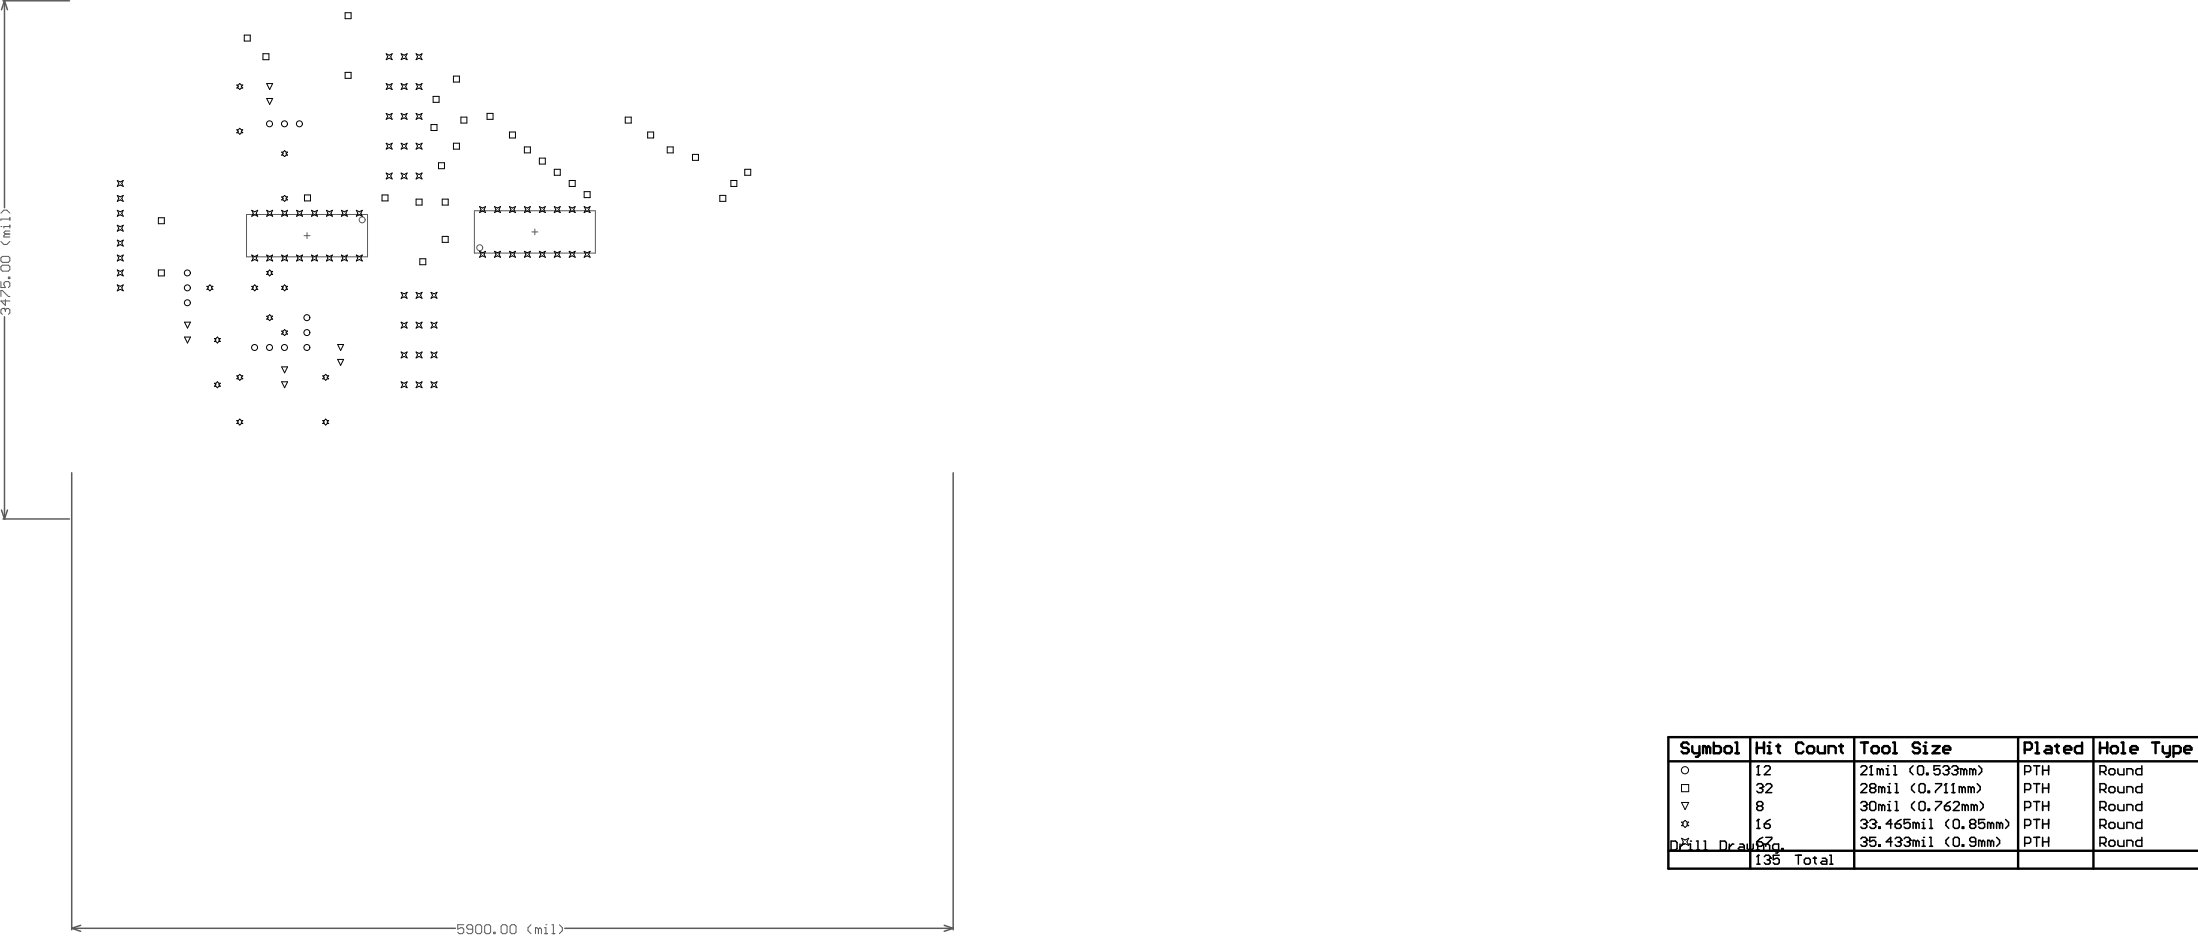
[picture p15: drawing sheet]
<svg xmlns="http://www.w3.org/2000/svg" width="310mm" height="132mm" viewBox="0 0 310 132" stroke-linecap="round" stroke-linejoin="round" font-family="sans-serif">
<g fill="none" stroke="#5a5a5a" stroke-width=".14">
<path d="M.1 32h.1M.1 36.4l.2-.2h.9l.2 .2v.4l-.2 .2h-.9l-.2-.2zM.1 37.6l.2-.2h.9l.2 .2v.4l-.2 .2h-.9l-.2-.2zM.1 39.7v.9h.7l-.3-.5v-.2l.3-.2h.4l.2 .2v.4l-.2 .3M.1 34.1l.4 .4h.5l.4-.4M.1 30.1l.4-.5h.5l.4 .5M.8 33l-.3 .2v.2h.9M.8 33h.6M1.2 39.1h.2v.2h-.2zM1.4 30.9h-1.3v.2M1.4 30.7v.4M1.4 31.7v.5"/>
<path d="M1.4 32h-.9v.2M1.4 32.6h-.6l-.3 .2 .3 .2M34.8 30.2h17.1v6h-17.1zM42.9 33.2h.8M43.3 32.8v.9M66.9 29.7h17.1v6h-17.1zM75 32.7h.9M75.5 32.3v.8M.1 41.8v-.8h.2l.9 .8h.2M.5 43.5h.1M.5 43.5h-.2l-.2 .2v.4l.2 .2M.5 43.5l.3 .2"/>
<path d="M.8 43.7l.2-.2h.2l.2 .2v.4l-.2 .2M.8 42.2v.9l-.7-.7h1.3M.8 43.7v.2M65.4 130.4h-.8v.7l.6-.3 .2 .3v.4l-.2 .2h-.4l-.2-.2M66.7 131.1h-.6l-.3-.3v-.2l.3-.2h.4l.2 .2v.9l-.2 .2h-.4l-.3-.2M67.1 130.6l.2-.2h.4l.3 .2v.9l-.3 .2h-.4l-.2-.2zM68.4 130.6l.2-.2h.4l.2 .2v.9l-.2 .2h-.4l-.2-.2zM69.6 131.5h.3v.2h-.3zM70.7 130.6l.2-.2h.4l.2 .2v.9l-.2 .2h-.4l-.2-.2zM72 130.6l.2-.2h.4l.2 .2v.9l-.2 .2h-.4l-.2-.2zM74.9 130.4l-.4 .4v.5l.4 .4M76 131.1l-.2-.3h-.3v.9"/>
<path d="M76 131.1v.6M76 131.1l.2-.3 .2 .3v.6M76.8 130.8h.2v.9M76.8 131.7h.4M77 130.4h.1M77.9 130.4h.2v1.3M77.9 131.7h.4M78.9 130.4l.4 .4v.5l-.4 .4"/>
<circle cx="51.1" cy="31" r=".42"/>
<circle cx="67.7" cy="34.9" r=".42"/>
</g>
<g fill="none" stroke="#5a5a5a" stroke-width=".21">
<path d="M.4 .1h9.4M.6 .1l.5 1.3M.6 .1l-.4 1.3M.6 .1v29.2M.6 44.7v28.5M.2 71.9l.4 1.3M.4 73.2h9.4M1.1 71.9l-.5 1.3M10.1 66.7v64.4M134.5 66.7v64.4M10.1 130.9l1.3 .4M10.1 130.9h54.1"/>
<path d="M11.4 130.5l-1.3 .4M79.7 130.9h54.8M133.2 130.5l1.3 .4M134.5 130.9l-1.3 .4"/>
</g>
<g fill="none" stroke="#000" stroke-width=".21">
<path d="M235.8 118.6h.6l.2 .2v.9l-.2 .2h-.6zM237 119v.9M237.6 119h-.2l-.4 .5M238.3 119.9h.4M238.3 119h.2v.9M238.5 118.6h.1M239.3 119.9h.5M239.3 118.6h.2v1.3M240.4 119.9h.4M240.4 118.6h.2v1.3M242.7 118.6h.6l.3 .2v.9l-.3 .2h-.6zM244 119v.9"/>
<path d="M244.6 119h-.2l-.4 .5M245.4 119h.5l.2 .3v.6h-.7l-.2-.2 .2-.2h.7M246.5 119v.7l.2 .2 .2-.2 .2 .2 .2-.2v-.7M247.8 119.9h.4M247.8 119h.2v.9M247.9 109.3h.4M247.9 110.7l.2-.2h.4l.2 .2v.2M247.9 118.7h.6l.2 .2v.2l-.2 .3h-.4l-.2-.3zM247.9 116.8h.4M248 118.6h.1M248.1 108h.1M248.1 115.6h.1"/>
<path d="M248.1 108v1.3M248.1 115.6v1.2M248.1 108l-.2 .2M248.1 113.7l-.2-.2v-.2l.2-.3h.4l.2 .3v.2l-.2 .2M248.1 113.7l-.2 .2v.2l.2 .2h.4l.2-.2v-.2l-.2-.2M248.1 113.7h.4M248.1 115.6l-.2 .2M248.3 111.2h.2M248.5 111.2l.2 .2v.2l-.2 .2h-.4l-.2-.2M248.7 110.9h.1M248.7 118.1l-.4 .2-.4 .4M248.7 110.9l-.2 .3"/>
<path d="M248.8 119.9v-.9h.7l.2 .3v.6M248.9 108.2l.2-.2h.4l.2 .2v.2l-.8 .9h.8M248.9 116.2h.6l.2 .2v.2l-.2 .2h-.4l-.2-.2zM249.1 110.7l.2-.2h.4l.3 .2v.2l-.9 .9h.9M249.1 118.1h.9v.2l-.9 .8v.3M249.7 115.6l-.4 .2-.4 .4M250.9 119.9h-.6l-.2-.2v-.4l.2-.3h.6v1.1l-.2 .2h-.2M251.3 119.7h.3v.2h-.3zM262.5 108.2l.2-.2h.5l.2 .2v.2l-.9 .9h.9M262.5 110.7l.2-.2h.5l.2 .2v.2l-.9 .9h.9M262.5 113.3l.2-.3h.5l.2 .3v.2M262.5 115.8l.2-.2h.5l.2 .2v.2"/>
<path d="M262.5 118.3l.2-.2h.5l.2 .2v.2M262.9 113.7h.3M262.9 116.2h.3M262.9 118.7h.3M263.2 113.7l.2 .2v.2l-.2 .2h-.5l-.2-.2M263.2 116.2l.2 .2v.2l-.2 .2h-.5l-.2-.2M263.2 118.7l.2 .2v.2l-.2 .3h-.5l-.2-.3M263.4 113.5h.1M263.4 116h.1M263.4 118.5h.1M263.4 113.5l-.2 .2M263.4 116l-.2 .2"/>
<path d="M263.4 118.5l-.2 .2M263.8 109.3h.4M263.8 113.3l.2-.3h.4l.2 .3v.8l-.2 .2h-.4l-.2-.2zM263.8 115.8l.2-.2h.4l.2 .2v.2M264 108h.1M264 108v1.3M264 108l-.2 .2M264 111.2l-.2-.3v-.2l.2-.2h.4l.2 .2v.2l-.2 .3M264 111.2h.4M264 111.2l-.2 .2v.2l.2 .2h.4l.2-.2v-.2l-.2-.2M264.2 116.2h.2M264.4 116.2l.2 .2v.2l-.2 .2h-.4l-.2-.2"/>
<path d="M264.6 116h.1M264.6 118.1h-.8v.6l.4-.2h.2l.2 .2v.4l-.2 .3h-.4l-.2-.3M264.6 116l-.2 .2M265 116.6h.3v.2h-.3zM265 119.1h.3v.3h-.3zM265.3 108.6l-.3-.2h-.2v.9M265.3 108.6v.7M265.3 108.6l.2-.2 .2 .2v.7M265.5 113.7l.2-.2 .2 .2v.6M265.5 111.2l-.2-.3h-.3v.9M265.5 113.7l-.2-.2h-.3v.8M265.5 111.2v.6"/>
<path d="M265.5 113.7v.6M265.5 111.2l.2-.3 .2 .3v.6M266.1 109.3h.4M266.1 108.4h.2v.9M266.3 108h.1M266.3 111.8h.4M266.3 110.9h.2v.9M266.3 113.5h.2v.8M266.3 114.3h.4M266.5 110.5h.1M266.5 113h.1M266.9 116.2h-.8l.6-.6v1.2"/>
<path d="M266.9 118.7h-.8l.6-.6v1.3M267.2 109.3h.4M267.2 108h.2v1.3M267.4 116.2h.6l.2 .2v.2l-.2 .2h-.4l-.2-.2zM267.4 118.3l.2-.2h.4l.2 .2v.2M267.4 110.5h.2v1.3M267.4 111.8h.4M267.4 113h.2v1.3M267.4 114.3h.4M267.8 118.7h.2M268 118.7l.2 .2v.2l-.2 .3h-.4l-.2-.3M268.2 118.5h.1"/>
<path d="M268.2 115.6l-.4 .2-.4 .4M268.2 118.5l-.2 .2M268.6 118.3l.2-.2h.5l.2 .2v.2M269.1 118.7h.2M269.3 118.7l.2 .2v.2l-.2 .3h-.5l-.2-.3M269.5 118.5h.1M269.5 115.6h-.9v.6l.5-.2h.2l.2 .2v.4l-.2 .2h-.5l-.2-.2M269.5 118.5l-.2 .2M269.9 108l-.4 .4v.4l.4 .5M270.1 110.5l-.4 .4v.5l.4 .4M270.1 113l-.4 .5v.4l.4 .4M270.3 116.2l.2-.2 .2 .2v.6"/>
<path d="M270.3 118.7l.2-.2 .2 .2v.7M270.3 116.2l-.2-.2h-.2v.8M270.3 118.7l-.2-.2h-.2v.9M270.3 116.2v.6M270.3 118.7v.7M270.5 108.2l.2-.2h.5l.2 .2v.9l-.2 .2h-.5l-.2-.2zM270.7 113.3l.3-.3h.4l.2 .3v.8l-.2 .2h-.4l-.3-.2zM270.7 110.7l.3-.2h.4l.2 .2v.9l-.2 .2h-.4l-.3-.2zM271.2 116h.2v.8M271.2 118.5h.2v.9M271.2 116.8h.4M271.2 119.4h.4"/>
<path d="M271.4 115.6h.1M271.4 118.1h.1M271.8 109.1h.2v.2h-.2zM272 111.6h.2v.2h-.2zM272 114.1h.2v.2h-.2zM272.2 116.8h.4M272.2 115.6h.2v1.2M272.2 118.1h.2v1.3M272.2 119.4h.4M273.1 110.5h.8v.2l-.8 .9v.2M273.1 113h.8v.3l-.8 .8v.2M273.7 108h-.9v.6l.7-.2 .2 .2v.5l-.2 .2h-.4l-.3-.2"/>
<path d="M274.1 108.2l.2-.2h.4l.2 .2v.2M274.3 111.8h.4M274.3 113.7h.6l.2 .2v.2l-.2 .2h-.4l-.2-.2zM274.5 110.5h.1M274.5 108.6h.2M274.5 110.5v1.3M274.5 110.5l-.2 .2M274.7 108.6l.2 .2v.3l-.2 .2h-.4l-.2-.2M274.9 108.4h.1M274.9 108.4l-.2 .2M274.9 115.6l-.4 .4v.4l.4 .4M274.9 118.1l-.4 .4v.4l.4 .5"/>
<path d="M275.1 113l-.4 .3-.4 .4M275.4 108.2l.2-.2h.4l.2 .2v.2M275.4 111.8h.4M275.6 110.5h.1M275.6 113.3l.2-.3h.4l.2 .3v.2l-.8 .8h.8M275.6 110.5v1.3M275.6 115.8l.2-.2h.4l.2 .2v.8l-.2 .2h-.4l-.2-.2zM275.6 118.3l.2-.2h.4l.2 .2v.8l-.2 .3h-.4l-.2-.3zM275.6 110.5l-.2 .2M275.8 108.6h.2M276 108.6l.2 .2v.3l-.2 .2h-.4l-.2-.2M276.2 108.4h.1"/>
<path d="M276.2 108.4l-.2 .2M276.8 116.6h.2v.2h-.2zM276.8 119.1h.2v.3h-.2zM276.8 111.2l-.2-.3h-.2v.9M276.8 111.2v.6M276.8 111.2l.2-.3 .3 .3v.6M277 108.6l-.2-.2h-.2v.9M277 108.6v.7M277 108.6l.3-.2 .2 .2v.7M277.3 113.7l-.3-.2h-.2v.8M277.3 113.7v.6M277.3 113.7l.2-.2 .2 .2v.6"/>
<path d="M278.1 111.2l.2-.3 .2 .3v.6M278.1 116.2l-.2-.2v-.2l.2-.2h.4l.2 .2v.2l-.2 .2M278.1 116.2l-.2 .2v.2l.2 .2h.4l.2-.2v-.2l-.2-.2M278.1 111.2l-.2-.3h-.2v.9M278.1 111.2v.6M278.1 116.2h.4M278.3 108.6l-.2-.2h-.2v.9M278.3 108.6v.7M278.3 108.6l.2-.2 .2 .2v.7M278.5 113.7l-.2-.2h-.2v.8M278.5 113.7v.6M278.5 113.7l.2-.2 .2 .2v.6"/>
<path d="M278.7 118.7h-.6l-.2-.2v-.2l.2-.2h.4l.2 .2v.8l-.2 .3h-.4l-.2-.3M278.9 110.5l.5 .4v.5l-.5 .4M279.2 108l.4 .4v.4l-.4 .5M279.4 113l.4 .5v.4l-.4 .4M279.6 118.7v.7M279.6 118.7l-.2-.2h-.2v.9M279.6 118.7l.2-.2 .2 .2v.7M280 115.6h-.8v.6l.4-.2h.2l.2 .2v.4l-.2 .2h-.4l-.2-.2M280.8 116.2l.2-.2 .3 .2v.6M280.8 116.2l-.2-.2h-.2v.8M280.8 118.7l.2-.2 .3 .2v.7M280.8 118.7l-.2-.2h-.2v.9"/>
<path d="M280.8 116.2v.6M280.8 118.7v.7M281.7 118.1l.4 .4v.4l-.4 .5M282.1 116.2l.2-.2 .2 .2v.6M282.1 116.2l-.2-.2h-.2v.8M282.1 116.2v.6M282.9 115.6l.5 .4v.4l-.5 .4M285.6 108.8h.7l.2-.2v-.4l-.2-.2h-.7v1.3M285.6 111.4h.7l.2-.2v-.5l-.2-.2h-.7v1.3M285.6 113.9h.7l.2-.2v-.4l-.2-.3h-.7v1.3M285.6 116.4h.7l.2-.2v-.4l-.2-.2h-.7v1.2M285.6 118.9h.7l.2-.2v-.4l-.2-.2h-.7v1.3"/>
<path d="M286.9 108h.9M286.9 110.5h.9M286.9 113h.9M286.9 115.6h.9M286.9 118.1h.9M287.3 108v1.3M287.3 110.5v1.3M287.3 113v1.3M287.3 115.6v1.2M287.3 118.1v1.3M288.2 108.6h.8M288.2 108v1.3"/>
<path d="M288.2 110.5v1.3M288.2 113v1.3M288.2 115.6v1.2M288.2 118.1v1.3M288.2 111.2h.8M288.2 113.7h.8M288.2 116.2h.8M288.2 118.7h.8M289 108v1.3M289 110.5v1.3M289 113v1.3M289 115.6v1.2"/>
<path d="M289 118.1v1.3M296.3 108.8h.6l.2-.2v-.4l-.2-.2h-.6v1.3M296.3 111.4h.6l.2-.2v-.5l-.2-.2h-.6v1.3M296.3 113.9h.6l.2-.2v-.4l-.2-.3h-.6v1.3M296.3 116.4h.6l.2-.2v-.4l-.2-.2h-.6v1.2M296.3 118.9h.6l.2-.2v-.4l-.2-.2h-.6v1.3M296.7 108.8l.4 .5M296.7 111.4l.4 .4M296.7 113.9l.4 .4M296.7 116.4l.4 .4M296.7 118.9l.4 .5M297.5 108.6l.2-.2h.5l.2 .2v.5l-.2 .2h-.5l-.2-.2z"/>
<path d="M297.5 111.2l.2-.3h.5l.2 .3v.4l-.2 .2h-.5l-.2-.2zM297.5 113.7l.2-.2h.5l.2 .2v.4l-.2 .2h-.5l-.2-.2zM297.5 116.2l.2-.2h.5l.2 .2v.4l-.2 .2h-.5l-.2-.2zM297.5 118.7l.2-.2h.5l.2 .2v.4l-.2 .3h-.5l-.2-.3zM298.8 108.4v.7l.2 .2h.6v-.9M298.8 110.9v.7l.2 .2h.6v-.9M298.8 113.5v.6l.2 .2h.6v-.8M298.8 116v.6l.2 .2h.6v-.8M298.8 118.5v.6l.2 .3h.6v-.9M300.1 109.3v-.9h.6l.2 .2v.7M300.1 111.8v-.9h.6l.2 .3v.6M300.1 114.3v-.8h.6l.2 .2v.6"/>
<path d="M300.1 116.8v-.8h.6l.2 .2v.6M300.1 119.4v-.9h.6l.2 .2v.7M302.2 108v1.3h-.7l-.2-.2v-.5l.2-.2h.7M302.2 110.5v1.3h-.7l-.2-.2v-.4l.2-.3h.7M302.2 113v1.3h-.7l-.2-.2v-.4l.2-.2h.7M302.2 115.6v1.2h-.7l-.2-.2v-.4l.2-.2h.7M302.2 118.1v1.3h-.7l-.2-.3v-.4l.2-.2h.7M247.9 121.9h.4M248.1 120.6h.1M248.1 120.6v1.3M248.1 120.6l-.2 .2M248.9 120.8l.2-.2h.4l.2 .2v.2"/>
<path d="M249.3 121.3h.2M249.5 121.3l.2 .2v.2l-.2 .2h-.4l-.2-.2M249.7 121h.1M249.7 121l-.2 .3M251 120.6h-.8v.7l.4-.3h.2l.2 .3v.4l-.2 .2h-.4l-.2-.2M253.3 120.6h.8M253.7 120.6v1.3M254.6 121.3l.2-.3h.4l.2 .3v.4l-.2 .2h-.4l-.2-.2zM255.8 121h.4M256 120.8v.9l.2 .2M257.1 121h.4l.2 .3v.6h-.6l-.2-.2 .2-.2h.6M258.1 121.9h.5"/>
<path d="M258.1 120.6h.2v1.3"/>
</g>
<g fill="none" stroke="#000" stroke-width=".14">
<path d="M33.4 18.3h.2l.2-.2 .2 .2h.3l-.3 .2 .3 .2h-.3l-.2 .2-.2-.2h-.2l.2-.2zM33.4 12h.2l.2-.2 .2 .2h.3l-.3 .2 .3 .2h-.3l-.2 .2-.2-.2h-.2l.2-.2zM34.5 4.9h.8v.9h-.8zM37.1 7.6h.8v.8h-.8zM37.6 13.9h.9l-.5 .8zM37.6 11.8h.9l-.5 .8zM48.7 1.8h.8v.8h-.8zM48.7 10.2h.8v.8h-.8zM54.5 16l.4 .2 .4-.2-.2 .4 .2 .4-.4-.2-.4 .2 .2-.4zM54.5 11.8l.4 .2 .4-.2-.2 .4 .2 .4-.4-.2-.4 .2 .2-.4zM54.5 7.6l.4 .2 .4-.2-.2 .4 .2 .4-.4-.2-.4 .2 .2-.4zM56.6 16l.4 .2 .4-.2-.2 .4 .2 .4-.4-.2-.4 .2 .2-.4z"/>
<path d="M56.6 7.6l.4 .2 .4-.2-.2 .4 .2 .4-.4-.2-.4 .2 .2-.4zM56.6 11.8l.4 .2 .4-.2-.2 .4 .2 .4-.4-.2-.4 .2 .2-.4zM58.7 16l.4 .2 .4-.2-.2 .4 .2 .4-.4-.2-.4 .2 .2-.4zM58.7 11.8l.4 .2 .4-.2-.2 .4 .2 .4-.4-.2-.4 .2 .2-.4zM58.7 7.6l.4 .2 .4-.2-.2 .4 .2 .4-.4-.2-.4 .2 .2-.4zM60.8 17.6h.9v.8h-.9zM61.1 13.6h.8v.8h-.8zM64 10.7h.8v.9h-.8zM65 16.5h.9v.9h-.9zM68.7 16h.9v.8h-.9zM71.9 18.6h.8v.9h-.8zM88.2 16.5h.9v.9h-.9z"/>
<path d="M91.4 18.6h.8v.9h-.8zM16.5 33.9l.5 .2 .4-.2-.2 .4 .2 .4-.4-.2-.5 .2 .3-.4zM16.5 25.5l.5 .2 .4-.2-.2 .4 .2 .4-.4-.2-.5 .2 .3-.4zM16.5 36l.5 .2 .4-.2-.2 .4 .2 .4-.4-.2-.5 .2 .3-.4zM16.5 38.1l.5 .2 .4-.2-.2 .4 .2 .4-.4-.2-.5 .2 .3-.4zM16.5 27.6l.5 .2 .4-.2-.2 .4 .2 .4-.4-.2-.5 .2 .3-.4zM16.5 29.7l.5 .2 .4-.2-.2 .4 .2 .4-.4-.2-.5 .2 .3-.4zM16.5 31.8l.5 .2 .4-.2-.2 .4 .2 .4-.4-.2-.5 .2 .3-.4zM22.3 30.7h.9v.9h-.9zM22.3 38.1h.9v.8h-.9zM35.5 29.7l.4 .2 .5-.2-.3 .4 .3 .4-.5-.2-.4 .2 .2-.4zM35.5 36l.4 .2 .5-.2-.3 .4 .3 .4-.5-.2-.4 .2 .2-.4z"/>
<path d="M37.6 38.3h.2l.2-.2 .3 .2h.2l-.2 .2 .2 .2h-.2l-.3 .2-.2-.2h-.2l.2-.2zM37.6 29.7l.4 .2 .5-.2-.2 .4 .2 .4-.5-.2-.4 .2 .2-.4zM37.6 36l.4 .2 .5-.2-.2 .4 .2 .4-.5-.2-.4 .2 .2-.4zM39.7 36l.5 .2 .4-.2-.2 .4 .2 .4-.4-.2-.5 .2 .2-.4zM39.7 27.8h.2l.3-.2 .2 .2h.2l-.2 .2 .2 .2h-.2l-.2 .2-.3-.2h-.2l.2-.2zM39.7 29.7l.5 .2 .4-.2-.2 .4 .2 .4-.4-.2-.5 .2 .2-.4zM39.7 21.5h.2l.3-.3 .2 .3h.2l-.2 .2 .2 .2h-.2l-.2 .2-.3-.2h-.2l.2-.2zM41.8 36l.5 .2 .4-.2-.2 .4 .2 .4-.4-.2-.5 .2 .2-.4zM41.8 29.7l.5 .2 .4-.2-.2 .4 .2 .4-.4-.2-.5 .2 .2-.4zM43 27.5h.8v.8h-.8zM43.9 36l.5 .2 .4-.2-.2 .4 .2 .4-.4-.2-.5 .2 .3-.4zM43.9 29.7l.5 .2 .4-.2-.2 .4 .2 .4-.4-.2-.5 .2 .3-.4z"/>
<path d="M46.1 36l.4 .2 .4-.2-.2 .4 .2 .4-.4-.2-.4 .2 .2-.4zM46.1 29.7l.4 .2 .4-.2-.2 .4 .2 .4-.4-.2-.4 .2 .2-.4zM48.2 36l.4 .2 .4-.2-.2 .4 .2 .4-.4-.2-.4 .2 .2-.4zM48.2 29.7l.4 .2 .4-.2-.2 .4 .2 .4-.4-.2-.4 .2 .2-.4zM50.3 36l.4 .2 .4-.2-.2 .4 .2 .4-.4-.2-.4 .2 .2-.4zM50.3 29.7l.4 .2 .4-.2-.2 .4 .2 .4-.4-.2-.4 .2 .2-.4zM53.9 27.5h.8v.8h-.8zM54.5 24.4l.4 .2 .4-.2-.2 .4 .2 .4-.4-.2-.4 .2 .2-.4zM54.5 20.2l.4 .2 .4-.2-.2 .4 .2 .4-.4-.2-.4 .2 .2-.4zM56.6 20.2l.4 .2 .4-.2-.2 .4 .2 .4-.4-.2-.4 .2 .2-.4zM56.6 24.4l.4 .2 .4-.2-.2 .4 .2 .4-.4-.2-.4 .2 .2-.4zM58.7 28.1h.8v.8h-.8z"/>
<path d="M58.7 20.2l.4 .2 .4-.2-.2 .4 .2 .4-.4-.2-.4 .2 .2-.4zM58.7 24.4l.4 .2 .4-.2-.2 .4 .2 .4-.4-.2-.4 .2 .2-.4zM59.2 36.5h.9v.8h-.9zM61.9 23h.8v.8h-.8zM62.4 28.1h.8v.8h-.8zM62.4 33.3h.8v.9h-.8zM64 20.2h.8v.8h-.8zM67.7 29.1l.4 .2 .4-.2-.2 .5 .2 .4-.4-.2-.4 .2 .2-.4zM67.7 35.4l.4 .3 .4-.3-.2 .5 .2 .4-.4-.2-.4 .2 .2-.4zM69.8 35.4l.4 .3 .4-.3-.2 .5 .2 .4-.4-.2-.4 .2 .2-.4zM69.8 29.1l.4 .2 .4-.2-.2 .5 .2 .4-.4-.2-.4 .2 .2-.4zM71.9 35.4l.4 .3 .4-.3-.2 .5 .2 .4-.4-.2-.4 .2 .2-.4z"/>
<path d="M71.9 29.1l.4 .2 .4-.2-.2 .5 .2 .4-.4-.2-.4 .2 .2-.4zM74 20.7h.8v.9h-.8zM74 35.4l.4 .3 .4-.3-.2 .5 .2 .4-.4-.2-.4 .2 .2-.4zM74 29.1l.4 .2 .4-.2-.2 .5 .2 .4-.4-.2-.4 .2 .2-.4zM76.1 22.3h.8v.8h-.8zM76.1 35.4l.4 .3 .4-.3-.2 .5 .2 .4-.4-.2-.4 .2 .2-.4zM76.1 29.1l.4 .2 .4-.2-.2 .5 .2 .4-.4-.2-.4 .2 .2-.4zM78.2 23.9h.8v.8h-.8zM78.2 35.4l.4 .3 .4-.3-.2 .5 .2 .4-.4-.2-.4 .2 .2-.4zM78.2 29.1l.4 .2 .4-.2-.2 .5 .2 .4-.4-.2-.4 .2 .2-.4zM80.3 25.5h.8v.8h-.8zM80.3 35.4l.4 .3 .4-.3-.2 .5 .2 .4-.4-.2-.4 .2 .2-.4z"/>
<path d="M80.3 29.1l.4 .2 .4-.2-.2 .5 .2 .4-.4-.2-.4 .2 .2-.4zM82.4 27h.9v.9h-.9zM82.4 29.1l.4 .2 .5-.2-.3 .5 .3 .4-.5-.2-.4 .2 .2-.4zM82.4 35.4l.4 .3 .5-.3-.3 .5 .3 .4-.5-.2-.4 .2 .2-.4zM94.1 20.7h.9v.9h-.9zM97.7 21.8h.8v.8h-.8zM101.6 27.6h.8v.8h-.8zM103.1 25.5h.9v.8h-.9zM105.1 23.9h.8v.8h-.8zM16.5 40.2l.5 .2 .4-.2-.2 .4 .2 .4-.4-.2-.5 .2 .3-.4zM26 47.5h.9l-.4 .9zM26 45.4h.9l-.4 .9z"/>
<path d="M29.2 40.4h.2l.2-.2 .2 .2h.2l-.2 .2 .2 .2h-.2l-.2 .2-.2-.2h-.2l.2-.2zM30.2 47.7h.3l.2-.2 .2 .2h.2l-.2 .3 .2 .2h-.2l-.2 .2-.2-.2h-.3l.3-.2zM30.2 54.1h.3l.2-.3 .2 .3h.2l-.2 .2 .2 .2h-.2l-.2 .2-.2-.2h-.3l.3-.2zM33.4 53h.2l.2-.2 .2 .2h.3l-.3 .2 .3 .2h-.3l-.2 .2-.2-.2h-.2l.2-.2zM33.4 59.3h.2l.2-.2 .2 .2h.3l-.3 .2 .3 .2h-.3l-.2 .2-.2-.2h-.2l.2-.2zM35.5 40.4h.2l.2-.2 .2 .2h.3l-.3 .2 .3 .2h-.3l-.2 .2-.2-.2h-.2l.2-.2zM37.6 44.6h.2l.2-.2 .3 .2h.2l-.2 .2 .2 .2h-.2l-.3 .2-.2-.2h-.2l.2-.2zM39.7 53.8h.9l-.4 .9zM39.7 51.7h.9l-.4 .9zM39.7 46.7h.2l.3-.2 .2 .2h.2l-.2 .2 .2 .2h-.2l-.2 .2-.3-.2h-.2l.2-.2zM39.7 40.4h.2l.3-.2 .2 .2h.2l-.2 .2 .2 .2h-.2l-.2 .2-.3-.2h-.2l.2-.2zM45.5 59.3h.2l.2-.2 .3 .2h.2l-.2 .2 .2 .2h-.2l-.3 .2-.2-.2h-.2l.2-.2z"/>
<path d="M45.5 53h.2l.2-.2 .3 .2h.2l-.2 .2 .2 .2h-.2l-.3 .2-.2-.2h-.2l.2-.2zM47.6 50.7h.9l-.4 .8zM47.6 48.6h.9l-.4 .8zM56.6 53.8l.4 .3 .4-.3-.2 .5 .2 .4-.4-.2-.4 .2 .2-.4zM56.6 49.6l.4 .3 .4-.3-.2 .5 .2 .4-.4-.2-.4 .2 .2-.4zM56.6 41.2l.4 .2 .4-.2-.2 .4 .2 .5-.4-.2-.4 .2 .2-.5zM56.6 45.4l.4 .2 .4-.2-.2 .5 .2 .4-.4-.2-.4 .2 .2-.4zM58.7 49.6l.4 .3 .4-.3-.2 .5 .2 .4-.4-.2-.4 .2 .2-.4zM58.7 45.4l.4 .2 .4-.2-.2 .5 .2 .4-.4-.2-.4 .2 .2-.4zM58.7 53.8l.4 .3 .4-.3-.2 .5 .2 .4-.4-.2-.4 .2 .2-.4zM58.7 41.2l.4 .2 .4-.2-.2 .4 .2 .5-.4-.2-.4 .2 .2-.5zM60.8 45.4l.4 .2 .5-.2-.3 .5 .3 .4-.5-.2-.4 .2 .2-.4z"/>
<path d="M60.8 41.2l.4 .2 .5-.2-.3 .4 .3 .5-.5-.2-.4 .2 .2-.5zM60.8 49.6l.4 .3 .5-.3-.3 .5 .3 .4-.5-.2-.4 .2 .2-.4zM60.8 53.8l.4 .3 .5-.3-.3 .5 .3 .4-.5-.2-.4 .2 .2-.4zM237.2 118.2l.5 .3 .5-.3-.2 .5 .2 .5-.5-.2-.5 .2 .3-.5zM237.2 110.7h1v1h-1zM237.2 113.2h1l-.5 1zM237.2 116h.3l.2-.3 .3 .3h.2l-.2 .2 .2 .3h-.2l-.3 .2-.2-.2h-.3l.3-.3z"/>
<circle cx="38" cy="17.5" r=".42"/>
<circle cx="40.1" cy="17.5" r=".42"/>
<circle cx="42.2" cy="17.5" r=".42"/>
<circle cx="26.4" cy="38.5" r=".42"/>
<circle cx="26.4" cy="42.7" r=".42"/>
<circle cx="26.4" cy="40.6" r=".42"/>
<circle cx="35.9" cy="49" r=".42"/>
<circle cx="38" cy="49" r=".42"/>
<circle cx="40.1" cy="49" r=".42"/>
<circle cx="43.3" cy="44.8" r=".42"/>
<circle cx="43.3" cy="46.9" r=".42"/>
<circle cx="43.3" cy="49" r=".42"/>
<circle cx="237.7" cy="108.6" r=".51"/>
</g>
<g fill="none" stroke="#000" stroke-width=".34">
<path d="M235.4 107.4h74.7M235.4 120h74.7M238.2 105l-.2-.3h-.5l-.3 .3v.2l.3 .3h.5l.2 .2v.3l-.2 .2h-.5l-.3-.2M238.7 105.2v.8l.3 .2h.8M239.8 105.2v1.3l-.3 .2h-.2M240.8 105.5l.2-.3 .3 .3v.7M240.8 105.5l-.3-.3h-.2v1M240.8 105.5v.7M241.8 104.7v1.5h.7l.3-.2v-.5l-.3-.3h-.7M243.3 105.5l.3-.3h.5l.2 .3v.5l-.2 .2h-.5l-.3-.2zM244.8 104.7h.3v1.5M244.8 106.2h.5"/>
<path d="M246.9 104v18.5M247.9 105.5h1M247.9 104.7v1.5M248.9 104.7v1.5M249.4 106.2h.5M249.4 105.2h.2v1M250.6 105.2h.5M250.9 105v1l.2 .2M254.4 105l-.2-.3h-.5l-.3 .3v1l.3 .2h.5l.2-.2M254.9 105.5l.3-.3h.5l.2 .3v.5l-.2 .2h-.5l-.3-.2zM256.5 105.2v.8l.2 .2h.8v-1M258 106.2v-1h.7l.3 .3v.7"/>
<path d="M259.5 105.2h.5M259.7 105v1l.3 .2M261.6 104v18.5M262.5 104.7h1M263 104.7v1.5M264 105.5l.3-.3h.5l.2 .3v.5l-.2 .2h-.5l-.3-.2zM265.6 105.5l.2-.3h.5l.3 .3v.5l-.3 .2h-.5l-.2-.2zM267.1 104.7h.2v1.5M267.1 106.2h.5M270.9 105l-.3-.3h-.5l-.2 .3v.2l.2 .3h.5l.3 .2v.3l-.3 .2h-.5l-.2-.2M271.4 106.2h.5M271.4 105.2h.2v1"/>
<path d="M272.6 105.2h1l-1 1h1M274.2 105.7h.9v-.2l-.2-.3h-.5l-.2 .3v.5l.2 .2h.5M284.7 104v18.5M285.6 105.7h.8l.3-.2v-.5l-.3-.3h-.8v1.5M287.2 104.7h.2v1.5M287.2 106.2h.5M288.7 105.2h.5l.2 .3v.7h-.7l-.3-.2 .3-.3h.7M289.9 105.2h.5M290.2 105v1l.2 .2M291.2 105.7h1v-.2l-.2-.3h-.5l-.3 .3v.5l.3 .2h.5M293.7 104.7v1.5h-.7l-.3-.2v-.5l.3-.3h.7M295.3 104v18.5"/>
<path d="M296.3 105.5h1M296.3 104.7v1.5M297.3 104.7v1.5M297.8 105.5l.2-.3h.5l.3 .3v.5l-.3 .2h-.5l-.2-.2zM299.3 104.7h.3v1.5M299.3 106.2h.5M300.6 105.7h1v-.2l-.3-.3h-.5l-.2 .3v.5l.2 .2h.5M303.6 104.7h1M304.1 104.7v1.5M305.1 105.2v.8l.3 .2h.7M306.1 105.2v1.3l-.2 .2h-.3M306.6 106.2h.8l.2-.2v-.5l-.2-.3h-.8v1.5"/>
<path d="M308.2 105.7h1v-.2l-.3-.3h-.5l-.2 .3v.5l.2 .2h.5M310.1 104h-74.7v18.5h74.7"/>
</g>
<g fill="#000">
<circle cx="249.6" cy="104.7" r=".17"/>
<circle cx="271.6" cy="104.7" r=".17"/>
</g>
</svg>
